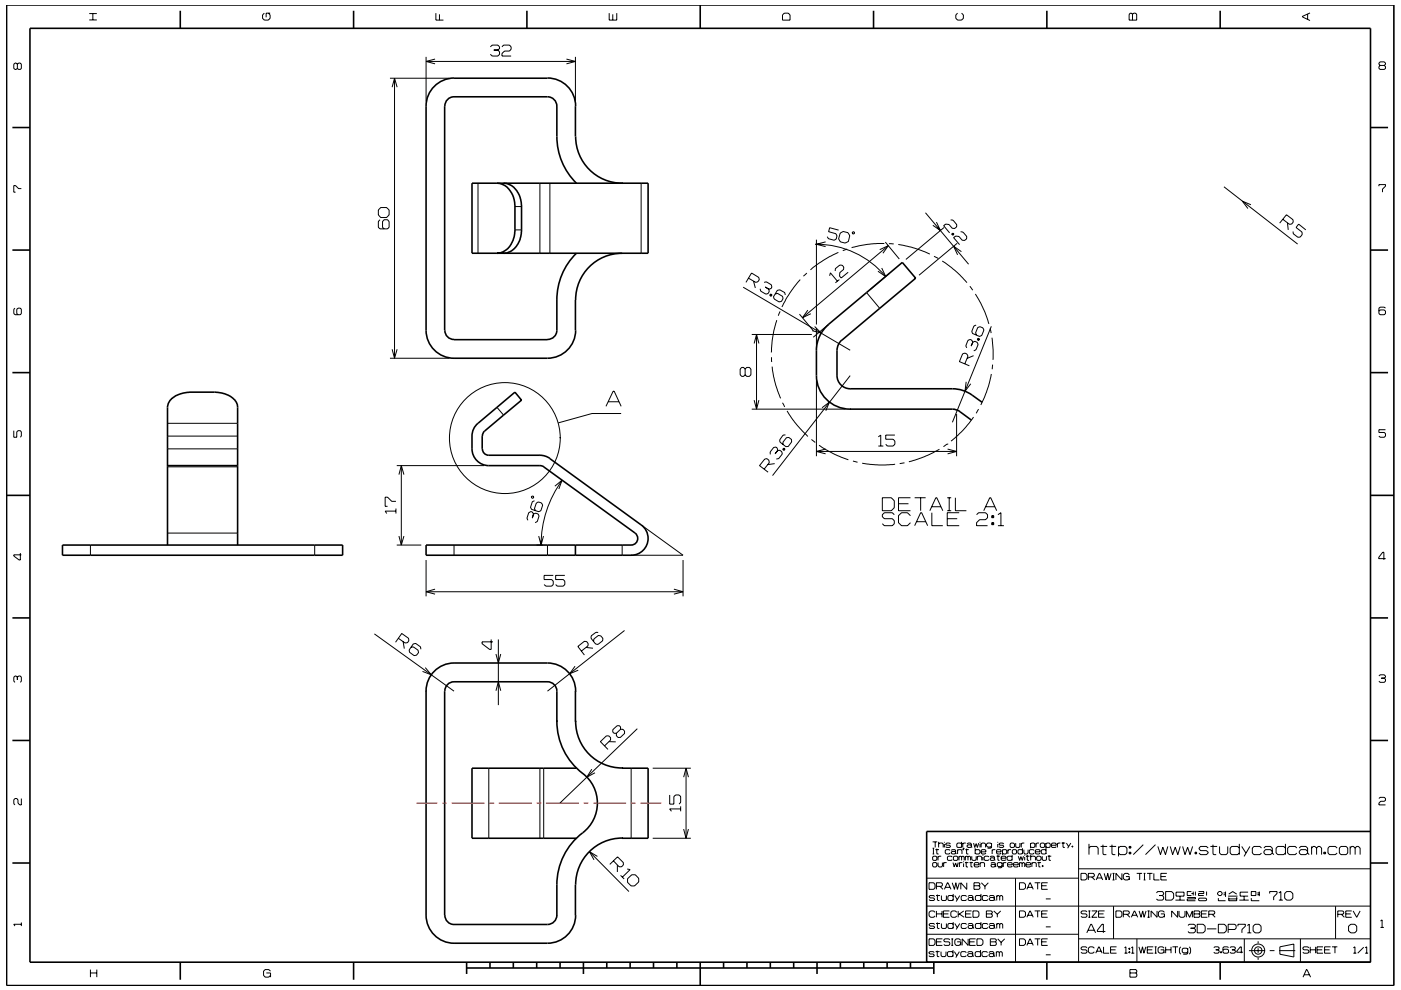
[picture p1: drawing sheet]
<svg xmlns="http://www.w3.org/2000/svg" width="297mm" height="210mm" viewBox="0 0 297 210" stroke-linecap="round" stroke-linejoin="round" font-family="sans-serif">
<g fill="none" stroke="#000" stroke-width=".21">
<path d="M3.7 13.6l-.3-.2h-.2l-.3 .2v.9l.3 .2 .5-.2M3.7 13.6l.2-.2h.4l.2 .2v.9l-.2 .2h-.4l-.2-.2M3.7 13.6v.9M18.9 4.2h1.6M18.9 2.9h1.6M19.7 2.9v1.3M56 2.8l-.3 .4v.7l.3 .4h.9l.4-.4v-.7l-.4-.4M57.3 2.8h-.9v.9M82.7 16.6h12.6M83.1 18.5l.6-1.9 .5 1.9M83.6 16.6v59.4M90.3 12.1v9.4"/>
<path d="M90.3 13h31.7M92.2 12.5l-1.9 .5 1.9 .5M92.4 2.8v1.5h1.6M93.2 3v1.3M104 9.9l.3-.3h1.3l.3 .3v.4l-.3 .3M104.7 10.6h.9M105.6 10.6l.3 .4v.5l-.3 .4h-1.3l-.3-.4M106.4 9.9l.4-.3h1.2l.4 .3v.5l-.4 .4h-1l-.6 .5v.6h2M120.1 12.5l1.9 .5-1.9 .5M122 12.1v9.4M129.2 2.8v1.5h1.6v-1.5M129.9 3v1.3"/>
<path d="M166.3 2.8h.8l.4 .4v1.1h-1.6v-1.1zM203 2.8l-.4 .4v.7l.4 .4h.9l.4-.4v-.7l-.4-.4M239.6 2.8h.3l.2 .2 .3-.2h.3l.3 .2v1.3h-1.6v-1.3zM240.1 3v1.3M277.2 3v1.1M277.7 2.7l-1.6 .8v.1l1.6 .8M292.6 13.9l-.2-.3v-.2l.2-.3h.9l.2 .3v.2l-.2 .3M292.6 13.9l-.2 .2v.4l.2 .2h.9l.2-.2v-.4l-.2-.2M292.6 13.9h.9M101.3 38.9v14.8M114.5 38.9v14.8M116.6 38.9v14.8"/>
<path d="M135.9 38.9v14.8M259.5 39.6l15.6 12.2M292.4 39.5v-.3h1.3v.3l-.6 .6v.7M4.5 40h-.6l-.6-.6h-.4v1.4h.4M80.6 46.6l-.4 .4v1.2l.4 .3h1.6l.3-.3v-1.2l-.3-.4h-.8l-.3 .4v1.2l.3 .3M80.7 44h1.3l.5 .5v1.1l-.5 .5h-1.3l-.5-.5v-1.1zM109.2 48.8h1.4M109.2 43.8h1.4M158.7 59l1.5 .9 .5-.1 .3-.5-.1-.5-1.6-.9-1.1 2M159.8 59.6l.3 1.5M162 59.9l.5-.1 1 .6 .2 .5-.2 .3-.5 .1M169.7 59.3l-2.2 2.8-1.7 3"/>
<path d="M171.1 57.9l-.8 .7M173.1 50.8v18M173.1 51.8h-.2a19.1 19.1 0 0 1 14.9 6.9M175 51.3l-1.9 .5 1.9 .5M175.9 58.5l.2-.6 1.4 1.7M177.1 57.5v-.5l1-.8 .5 .1 .3 .3v.5l-.8 .7-.1 .8 .3 .4 1.5-1.3M177.8 53.5l-3.3 1.8-2.7 1.9M177.8 48.8l-1.9-.5-.2 .8 1.5 .5 .3 .4-.2 .7-.4 .3-1.3-.4-.2-.4M178 59.3l-.9 .7M178.1 49.4l.7-.3 1 .3 .4 .6-.3 1.2-.7 .4-1-.3-.4-.6zM179.6 52.8l-.9 .4M180.7 49.3l.4-.1v.3l-.3 .1z"/>
<path d="M186.5 53l1.8-.9-1.1 1.6M186.9 56.9l.9 1.8-1.7-1.2M187.5 51.6l-3.5 .2-3.4 .7M187.7 51.3l3 3.6M188.3 52.1l-18.2 15.3M188.5 51.7h1M188.5 58l-4 3.4M190.5 51.9l3.4 .7 3.2 1.3M196.2 45.1l9.2 10.9M198 54.4l.9 .4M198.5 47.1l.9 1.8-1.6-1.1M199.8 55.4l2.8 2 2.4 2.5"/>
<path d="M200.1 48.3l-8 6.7M201.5 46.6l.6 .1 .8 1-.1 .4-.4 .4-.5-.1-.7-.8-.7-.1-.4 .4 1.2 1.5M201.8 49.6l.3-.2 .2 .3-.3 .2zM202.1 49.6l-.2 .2M202.9 51.6l-8 6.8M203.7 49.1l.5 .1 .8 1-.1 .5-.4 .3h-.5l-.7-.8-.7-.1-.4 .3 1.3 1.5M203.8 53.4l-1.6-1.2 .8 1.9M265.2 43.4l-1.8-.7 1.2 1.5M272 46.5l1.4 1.1 .5-.1 .3-.4-.1-.5-1.3-1.1-1.5 1.8M273 47.3l.1 1.5M276.9 48.8l-1.6-1.3-.5 .8 1.3 .9v.5l-.4 .6h-.5l-1-.7v-.5M3.2 65.4l-.3 .2v.9l.3 .3h1.1l.2-.3v-.9l-.2-.2h-.5l-.2 .2v.9l.2 .3"/>
<path d="M82.7 76h12.6M83.1 74.1l.5 1.9 .6-1.9M157.6 60.9l22.7 13.4M158 78.3l-.4-.4h-.3l-.4 .4v1.2l.4 .3h.3l.4-.3M158 78.3l.3-.4h.6l.3 .4v1.2l-.3 .3h-.6l-.3-.3M158 78.3v1.2M159.4 70.9h12.7M159.9 72.9l.5-2 .5 2M160.4 70.9v15.9M161.2 61.2l.1 .6 1.1 .6 .5-.1 .2-.5-.1-.5M162.3 60.9l.7 .4M163.4 62.3l.3 .2-.2 .4-.3-.3z"/>
<path d="M163.5 62.4l-.2 .3M163.6 75.8v1M163.7 77.8l.8 3.9 1 2.8M164.4 62.4l.4-.2 1.1 .7 .1 .4-.3 .6-.5 .1-1.1-.6-.1-.5 .8-1.3 .5-.1 1.1 .6 .1 .5M164.7 67.9l-.9 3.6-.3 3.3M165.4 66l-.4 1M169.5 66.6l3 3.6M171.3 65.8l-1.2 1.6 1.8-.9M172.7 69.3l1.4 1.3-1.9-.5M173.1 69.6v4.7M175.6 68.8l-3.2 2.7M180.3 79.7l-16.5 21.2"/>
<path d="M183.7 62.1l2.8 3.3M204.6 77.2l.6-1.6-.2-.5-.4-.2-.5 .2-.7 1.6 2.1 .9M205.7 60.7l.5 .8M206.2 72.6l-.2-.5-.3-.1-.5 .2-.4 1.2 .2 .4M206.2 72.6l-.3 .8M206.2 72.6l.5-.2 .5 .2 .2 .5-.5 1.1-.4 .2M206.4 75.4l-1.4 .6M206.8 62.4l2 3.7 .9 2.6M207 69l-.5 .1-.5 1.2 .2 .4 1.5 .7 .4-.2 .5-1.2-.2-.5-.6-.2-.5 .2-.5 1.1 .2 .5M207.3 71.9l.3 .1M207.3 71.8l.4 .1-.2 .3-.3-.1zM209.9 69.7l.2 1"/>
<path d="M210.2 69.2l-8.3 20.4M210.2 79.3l-1 3.9-1.3 2.7M210.3 71.6l.3 2.5-.1 2.2M210.4 77.3v1M293.7 65.4l-.2-.3h-.9l-.2 .3v1.1l.2 .3h.9l.2-.3v-.5l-.2-.3h-.9l-.2 .3M2.9 91.3v1.4h.7v-1.1l.2-.3h.5l.2 .3v.9l-.2 .2M35.5 99h14.9M35.5 95.2h14.9M35.5 92.5h14.9M35.5 89.8h14.9M84.1 98.8h18.6M85.1 98.8v16.8"/>
<path d="M105.4 86.4l1.4 1.6M128.5 86.2l1.5-3.2h.2l1.5 3.2M129 85.2h2.2M131.7 87.7h-6.2l-7.1 2M159.4 86.8h19.9M159.9 84.9l.5 1.9 .5-1.9M162 99.5l1.1-1.4-.1-.5-.4-.3-.5 .1-1.1 1.4 1.9 1.4M164.2 98.3l-1.4 .2M164.9 95.5l-.1-.4-.3-.3-.5 .1-.7 1v.5M164.9 95.5l-.6 .8M164.9 95.5h.5l.4 .3 .1 .5-.8 1-.5 .1M165.9 85.4l.5 .9"/>
<path d="M166.1 95.2l.2 .2M166.2 95l.3 .2-.3 .3-.3-.2zM166.5 92.2l-.5 .1-.7 1 .1 .5 1.2 .9h.5l.7-1v-.5l-.5-.4h-.6l-.7 1v.5M166.9 87.2l2 2.8 2.4 2.6M172 93.2l.8 .6M173.1 80.6v16.2M173.1 95.8h29.7M173.6 94.4l3.5 2 2.8 1.1M174.3 86.5l1.6-1.2-.8 1.8M175 95.2l-1.9 .6 1.9 .5M180.8 97.8l1 .2M182.8 98.2l3.5 .4 3.5-.1"/>
<path d="M186.2 92.7l.5-.4v2.3M186.2 94.6h1.1M189.7 92.3h-1.9v.9h1.6l.3 .3v.7l-.3 .4h-1.3l-.3-.4M191.8 98.2l-1 .1M199.2 95.3l-3.2 1.6-3.3 1.1M200.8 94.2h.1M200.8 94.2l-.8 .5M200.9 95.2l1.9 .6-1.9 .5M202.8 87.8v9M204.8 81l-.2 2 1.2-1.6M206.4 88.5l-2.2 2.7-2.6 2.3M207.5 86.8l-.5 .9"/>
<path d="M293.7 91.1h-1.3v.6h1.1l.2 .3v.5l-.2 .2h-.9l-.2-.2M4.3 117.3v1.5h-.2l-1.2-.9v-.2h1.6M19.2 115.6v2.2M35.5 113.1h14.9M66.7 115.6v2.2M83.9 108.4h-2.2l.3 .5M83.9 107.9v1M83.9 106.3h-.8l-.9-.9h-.5v2h.5M84.1 115.6h5.2M84.6 113.7l.5 1.9 .5-1.9M84.6 100.7l.5-1.9 .5 1.9M90.3 118.8v7.7"/>
<path d="M96.3 115.6v2.2M112.7 105.3l.4-.1v.4l-.3 .1zM113.1 109l-.2-.4-.3-.1-.5 .3-.4 1.1 .2 .5M113.1 109l-.2 .9M113.1 109l.4-.2 .6 .2 .2 .4-.4 1.2-.4 .3M113.3 106.2l-.4 .2-.4 1.2 .2 .4 1.5 .5 .5-.2 .4-1.2-.3-.4-.7-.2-.4 .2-.4 1.2 .2 .4M113.8 115.6h1.3M114.2 113.7l.5 1.9 .5-1.9M116.1 115.6v2.2M117.6 103.1l1.6-1.2-.7 1.8M119.2 101.9a23.2 23.2 0 0 0-4.5 13.7M131.9 115.6v2.2"/>
<path d="M135.9 111.3l8.9 6.5h-11M144.8 118.8v7.7M187.1 105.6h1.9l.6 .6v1.5l-.6 .6h-1.9zM189.6 109.2l-.4-.4h-1.7l-.4 .4v.4l.4 .4h1.7l.4 .4v.7l-.4 .4h-1.7l-.4-.4M190.5 106.8h2.1M193 109.4l-.6-.6h-1.3l-.6 .6v1.5l.6 .6h1.3l.6-.6M193 105.6h-2.5v2.7h2.5M193.9 105.6h2.4M193.9 111.5l1.3-2.8h.2l1.3 2.8M194.3 110.7h2M195.2 105.6v2.7M197.1 108.3l1.3-2.7h.2l1.3 2.7"/>
<path d="M197.6 107.5h1.9M197.6 108.7v2.8h2.3M200.8 105.6h.9M200.8 108.3h.9M200.8 110h2.1M201.2 105.6v2.7M202.6 105.6v2.7h2.3M203.4 108.7h-2.6v2.8h2.6M207.1 109.2l.4-.4h1.5l.4 .4v.6l-.4 .4h-1.3l-.6 .7v.6h2.3M208.6 108.3l1.2-2.7h.3l1.2 2.7M209 107.5h1.9M210.3 110.9h.4v.4h-.4z"/>
<path d="M210.3 109.4h.4v.4h-.4zM210.5 109.4v.4M210.5 110.9v.4M211.6 109.2l.6-.5v2.8M211.6 111.5h1.2M293.8 118.5h-1.5v-.3l.9-1.1h.2v1.6M79.4 134.4l16.9 12.2M84.5 135.4l1.4 1 .5-.1 .3-.4-.1-.5-1.4-1-1.3 1.8M85.5 136.1l.2 1.5M87.1 137.3l.5-.1 1 .7 .1 .5-.4 .6-.5 .1-1-.8-.1-.4 .9-1.3 .5-.1 1.1 .7v.5M90.3 125.5h54.5M92.2 125l-1.9 .5 1.9 .5"/>
<path d="M104.1 135.6v2.1h-.3l-1.6-1.2v-.4h2.3M105.2 138.7l.5 1.9 .5-1.9M105.7 135.6v14M117.3 122h-1.9v.9h1.6l.3 .4v.7l-.3 .3h-1.3l-.3-.3M119.8 122h-2v.9h1.6l.4 .4v.7l-.4 .3h-1.3l-.3-.3M123.3 138.1l1.4-1.1v-.5l-.3-.4-.5-.1-1.4 1.1 1.4 1.8M124.2 137.3l1.5 .2M126.8 134.1h-.4l-1.1 .8v.5l1 1.2 .5 .1 1-.8v-.5l-.4-.5-.5-.1-1 .7v.6M132.4 133.7l-16.3 12.9M142.9 125l1.9 .5-1.9 .5M3.7 143.6l-.3-.2h-.2l-.3 .2v.9l.3 .2M3.7 143.6l.2-.2h.4l.2 .2v.9l-.2 .2"/>
<path d="M3.7 143.6v.6M90.2 141.6l1.2 1.5-1.8-.7M105.2 146.5l.5-1.9 .5 1.9M121.9 141.3l-1.1 1.6 1.8-.8M128.2 158.2l1.3-1.2v-.5l-.4-.4h-.5l-1.3 1.2 1.6 1.7M129.1 157.3h1.5M131.6 154.7v-.5l-.3-.3h-.4l-1 .9v.5l.3 .2h.5M131.6 154.7l-.9 .8M131.6 154.7h.5l.3 .4v.5l-.9 .8h-.5l-.3-.4v-.5M135.1 154.6l-16.4 15.7M292.4 143.4l.2-.3h.9l.2 .3v.2l-.2 .2M292.9 143.8h.6"/>
<path d="M293.5 143.8l.2 .3v.4l-.2 .2h-.9l-.2-.2M4.5 169.4v1.3h-.3l-.4-.4v-.7l-.2-.2h-.4l-.3 .2v.9l.3 .2M103.6 162.9v14.9M114.5 162.9v14.9M115.3 162.9v14.9M125.5 163.1l-1.1 1.7 1.7-.9M133.8 162.9v14.9M138.4 177.8h8.1M138.4 162.9h8.1M142 168.6v2h.9v-1.7l.4-.3h.7l.3 .3v1.3l-.3 .4M144.3 171.6h-2.3l.4 .5M144.3 171v1.1"/>
<path d="M144.9 175.8l.6 2 .5-2M144.9 164.8l.6-1.9 .5 1.9M145.5 162.9v14.9M197.7 178.6h1M197.7 179.9h.4M197.9 179.9v1.2M198.3 178.6v1.1M198.6 180v1.1h.4M199 179l.2-.2h.6l.2 .2v.7M199 178.6v1.1M200.2 178.6v.1M200.2 179v.7"/>
<path d="M201.5 179l-.2-.2h-.6l-.2 .3 .2 .2h.6l.2 .3-.2 .1h-.6l-.2-.1M203.9 179l-.2-.2h-.7l-.1 .2v.6l.1 .1h.7l.2-.1M203.9 178.6v1.1M204.1 178.8v.9M204.2 179.9h.2l-.2 .4zM204.3 179.9l-.1 .4M204.8 178.8h-.5l-.2 .2M204.9 180v1.1h.4M205 179l.2-.2h.6l.2 .2v.6M206 179.4l-.2-.2h-.6l-.2 .2 .2 .3h.6l.2-.1M206 179.6l.1 .1M206.4 178.8l.3 .9 .3-.8 .2 .8 .3-.9"/>
<path d="M206.8 179.9v1.2M207.8 178.6v.1M207.8 179v.7M208 179l.2-.2h.5l.3 .2v.7M208 178.8v.9M210.2 179l-.2-.2h-.6l-.2 .2v.4l.2 .3h.6l.2-.3M210.2 178.8v.9l-.2 .2h-.6M211.5 178.6v.1M211.5 179v.7M212.8 179l-.2-.2h-.6l-.2 .3 .2 .2h.6l.2 .3-.2 .1h-.6l-.2-.1M214.3 178.8h.6l.2 .2v.6l-.2 .1h-.6l-.1-.1v-.6zM215.3 178.8v.8l.2 .1h.6l.1-.1v-.8"/>
<path d="M216.5 178.8v.9M216.8 179.9v1.2M217.2 178.8h-.5l-.2 .2M218.5 179l.2-.2h.5l.2 .2v.6l-.2 .1h-.5l-.2-.1M218.5 178.8v1.1M219.7 178.8v.9M220.3 178.8h-.5l-.1 .2M220.6 179l.2-.2h.5l.2 .2v.6l-.2 .1h-.5l-.2-.1zM221.7 179l.3-.2h.5l.2 .2v.6l-.2 .1h-.5l-.3-.1M221.7 178.8v1.1M221.8 179.9v1.2M222.9 179.3h1l-.1-.5h-.7l-.2 .2v.6l.2 .1h.7l.1-.1"/>
<path d="M224.2 178.8v.9M224.8 178.8h-.4l-.2 .2M225.1 178.8h.7M225.4 178.6v1.1h.4M226.1 178.8l.5 .8M227 178.8l-.6 1.1M227.3 179.4h.2v.3h-.2zM227.4 179.4v.3M228.7 176.4v27.7M230.9 179.9l.3-.4h1.3l.3 .4v1.4M230.9 179v2.3M233.3 179.5h1.4"/>
<path d="M233.8 179.2v1.9l.2 .2h.6M235.2 179.5h1.4M235.8 179.2v1.9l.2 .2h.5M237.1 179.9l.4-.4h1l.4 .4v1l-.4 .4h-1l-.4-.4M237.1 179.5v2.1M239.4 179.5h.4v.4h-.4zM239.6 179.5v.4M242.4 179.2l-2.1 2.1M245 179.2l-2.1 2.1M245.5 179.5l.5 1.8 .5-1.6 .6 1.6 .5-1.8M248.1 179.5l.5 1.8 .6-1.6 .5 1.6 .5-1.8M250.7 179.5l.5 1.8 .6-1.6 .5 1.6 .6-1.8"/>
<path d="M256.2 179.9l-.4-.4h-1.2l-.4 .4 .4 .5h1.2l.4 .5-.4 .4h-1.2l-.4-.4M256.6 179.5h1.5M257.2 179.2v1.9l.1 .2h.6M258.6 179.5v1.4l.3 .4h1.1l.3-.4v-1.4M262.8 179.9l-.4-.4h-1.2l-.4 .4v1l.4 .4h1.2l.4-.4M262.8 179v2.3M263.3 179.5l.9 1.4M265 179.5l-1.2 2.1M267.5 179.9l-.4-.4h-1.2l-.4 .4v1l.4 .4h1.2l.4-.4M268 179.9l.3-.4h1.1l.3 .4v1M272.5 179.9l-.3-.4h-1.3l-.3 .4v1l.3 .4h1.3l.3-.4M272.5 179v2.3"/>
<path d="M274.9 179.9l-.3-.4h-1.2l-.4 .4v1l.4 .4h1.2l.3-.4M275.5 179.9l.3-.4h1.1l.3 .4v1M278.1 179.9l.3-.4h.4l.3 .4M278.1 179.5v1.8M279.1 179.9l.4-.4h.3l.4 .4v1.4M279.1 179.9v1.4M283.5 179.9l-.4-.4h-1.2l-.3 .4v1l.3 .4h1.2l.4-.4M284.3 179.5h1.1l.3 .4v1l-.3 .4h-1.1l-.3-.4v-1zM286.3 179.9l.3-.4h.3l.4 .4M286.3 179.5v1.8M287.3 179.9l.4-.4h.3l.4 .4v1.4M287.3 179.9v1.4"/>
<path d="M292.4 169.4l.2-.3h.9l.2 .3v.3l-.2 .3h-.8l-.3 .3v.4h1.3M4.5 195.7v.7M4.5 196h-1.6l.3 .4M125 180.6l8.3 8.5M126.7 181.6l-1.7-1 .9 1.8M130 182.6l1.3 1.3h.5l.4-.4v-.5l-1.3-1.3-1.6 1.6M130.9 183.5v1.4M131.6 185.7l.7 .7M133 184.3l.6 .1-1.6 1.6M133.1 186.4l.8-.9h.8l.7 .8v.8l-.9 .8h-.7l-.7-.8zM196.5 198.2h32.2M196.5 192.2h94.1"/>
<path d="M196.6 186.3h32.1M197 199.1h.9l.3 .4v.7l-.3 .3h-.9zM197 187.2h.9l.3 .4v.7l-.3 .3h-.9zM197.7 181.1h.4M197.7 181.8l.2-.2h.6l.1 .2v.5l-.1 .2h-.6l-.2-.2zM197.7 183.1l.2-.1h.6l.1 .1v.6l-.1 .2h-.6l-.2-.2zM198.2 190.2l-.2-.3h-.8l-.2 .3 .2 .3h.8l.2 .3-.2 .2h-.8l-.2-.2M198.2 196.1l-.2-.2h-.8l-.2 .2 .2 .3h.8l.2 .2-.2 .3h-.8l-.2-.2M198.2 193.5l-.2-.3h-.7l-.3 .3v.8l.3 .3h.7l.2-.3M198.3 180.2h.8M198.5 189.9h.8M198.5 195.9h.8"/>
<path d="M198.5 188h1.1l.2-.2v-.4l-.2-.2h-1.1v1.4M198.5 199.8h1.1M198.5 193.2v1.4M198.5 193.8h1.2M198.7 189.7v1.2l.5 .1M198.7 195.7v1.1l.5 .1M198.9 183v.7l.2 .2h.5l.2-.2v-.7M198.9 181.6v.9M199.3 188l.6 .6M199.6 181.6h-.5l-.2 .2M199.6 189.9v.9l.2 .2h.6l.3-.2v-.9M199.6 195.9v.8l.2 .2h.6l.3-.2v-.8"/>
<path d="M199.7 193.2v1.4M199.8 199.1h-1.3v1.4h1.3M200 193.8h1.1M200.1 183v.9M200.2 188.6l.7-1.4h.1l.6 1.4M200.4 188.2h1M200.7 183h-.5l-.1 .1M201.3 193.2h-1.3v1.4h1.3M201.4 199.3l-.2-.2h-.9l-.2 .5 .2 .2h.9l.2 .2v.3l-.2 .2h-.9l-.2-.2M201.4 180.4l-.1-.2h-.7l-.2 .2v.5l.2 .2h.7l.1-.2M201.7 180.4l.2-.2h.5l.2 .2v.5M201.7 199.1h.4"/>
<path d="M201.9 199.1v1.4M201.9 187.2l.5 1.4 .2-1.4 .4 1.4 .4-1.4M201.9 181.8l-.2-.2h-.7l-.1 .2v.5l.1 .2h.7l.2-.2M202.1 183l.2 .9 .3-.9 .3 .9 .3-.9M202.1 190.2l-.2-.3h-.7l-.2 .3v.6l.2 .2h.7l.2-.2M202.1 196.1l-.2-.2h-.7l-.2 .2v.6l.2 .2h.7l.2-.2M202.1 189.6v1.4M202.1 195.6v1.3M202.1 181.8l.2-.2h.6l.2 .2v.5l-.2 .2h-.6l-.2-.2zM202.4 189.9l.5 .9M202.4 195.9l.5 .8M202.6 180.8l-.2-.2h-.5l-.2 .2 .2 .3h.5l.2-.2"/>
<path d="M202.6 180.9l.2 .2M202.9 193.5l-.3-.3h-.7l-.3 .3v.8l.3 .3h.7l.3-.3M202.9 199.8h.8v.7M203 180.4l.2-.2h.6l.2 .2v.7M203 180.2v.9M203.2 193.2v1.4M203.3 181.8l.2-.2 .4 .2M203.3 181.6v.9M203.4 193.8l1 .8M203.4 183v.9M203.5 189.9l-.8 1.3M203.5 195.9l-.8 1.2"/>
<path d="M203.7 199.5l-.3-.4h-.7l-.3 .4v.7l.3 .3h.7l.3-.3M203.9 181.8v.7M203.9 181.8l.1-.2 .4 .2v.7M204 183h-.4l-.2 .1M204.3 182.7v.2M204.3 183.1v.8M204.3 193.2l-1.1 .8M204.6 183h.7M204.7 180.2h.7M204.7 181.6v.9M204.7 181.8l.1-.2 .4 .2M204.7 193.8h1.1"/>
<path d="M204.8 182.8v1l.4 .1M204.9 190.2l-.2-.3h-.7l-.2 .3v.6l.2 .2h.7l.2-.2M204.9 196.1l-.2-.2h-.7l-.2 .2v.6l.2 .2h.7l.2-.2M205 187.2v1.4l-1.3-1.4v1.4M205.2 190.2l.2-.3h.7l.2 .3v.6M205.2 196.1l.2-.2h.7l.2 .2v.6M205.2 181.8v.7M205.2 181.8l.2-.2 .4 .2v.7M205.3 199.1v1.4l-1.3-1.4v1.4M205.6 183h.7M205.6 199.8h1M205.9 182.8v1l.3 .1"/>
<path d="M206 193.2h-1.3v1.4h1.3M206 181.6v.7l.2 .2h.6l.2-.2v-.7M206.3 193.2h1l.3 .3v.8l-.3 .3h-1zM206.3 190.6l-.2-.2h-.7l-.2 .2 .2 .4h.7l.2-.2M206.3 196.5l-.2-.2h-.7l-.2 .2 .2 .4h.7l.2-.2M206.3 190.8l.2 .2M206.3 196.7l.2 .2M206.5 187.2h1.1l.2 .2-.2 .5 .2 .2v.3l-.2 .2h-1.1zM206.5 187.9h1.1M206.5 183.4h1.1l-.2-.4h-.7l-.2 .1v.6l.2 .2h.7l.2-.2M206.8 180.4l.1-.2h.7l.2 .2v.5l-.2 .2h-.7l-.1-.2M206.8 199.1h-1.2v1.4h1.2"/>
<path d="M207.1 199.1h1l.3 .4v.7l-.3 .3h-1zM207.2 181.8l.2-.2h.5l.2 .2v.7M207.2 181.6v.9M207.8 183.1l.2-.1h.6l.1 .1v.8M207.8 183v.9M208 190.2l-.2-.3h-.8l-.2 .3v.6l.2 .2h.8l.2-.2M208 196.1l-.2-.2h-.8l-.2 .2v.6l.2 .2h.8l.2-.2M208 189.6v1.4M208 195.6v1.3M208 180.7h1v-.3l-.2-.2h-.6l-.2 .2v.5l.2 .2h.6l.2-.2M208.1 187.2l.7 .8M208.4 181.3v.2"/>
<path d="M208.4 181.8v.7M208.8 188v.6M209.1 193.2h1.1l.2 .2-.2 .4 .2 .2v.3l-.2 .3h-1.1zM209.1 193.8h1.1M209.5 190.2l-.3-.3h-.7l-.2 .3v.6l.2 .2h.7l.3-.2M209.5 196.1l-.3-.2h-.7l-.2 .2v.6l.2 .2h.7l.3-.2M209.5 187.2l-.7 .8M209.7 181.8l-.2-.2h-.7l-.1 .2v.5l.1 .2h.7l.2-.2M209.7 190.2l.3-.3h.6l.2 .3v.6M209.7 196.1l.3-.2h.6l.2 .2v.6M209.9 181.8l.2-.2h.5l.3 .2v.5M210 199.1h1l.2 .2-.2 .5 .2 .2v.3l-.2 .2h-1z"/>
<path d="M210 199.8h1M210.1 183.1l.2-.1h.5l.2 .1v.6M210.4 180.2v.9M210.7 193.2l.8 .7M210.8 190.6l-.2-.2h-.6l-.3 .2v.2l.3 .2h.6l.2-.2M210.8 196.5l-.2-.2h-.6l-.3 .2v.2l.3 .2h.6l.2-.2M210.8 190.8l.2 .2M210.8 196.7l.2 .2M210.9 182.2l-.3-.3h-.5l-.2 .3 .2 .3h.5l.3-.2M210.9 182.3l.1 .2M211 183.5l-.2-.2h-.5l-.2 .2 .2 .4h.5l.2-.2M211 183.7l.2 .2"/>
<path d="M211 180.2h-.4l-.2 .2M211.3 181.6h.7M211.3 180.7h1l-.2-.5h-.6l-.2 .2v.5l.2 .2h.6l.2-.2M211.3 190.2l.2-.3 .5 .3M211.3 189.9v1.1M211.3 195.9v1M211.3 196.1l.2-.2 .5 .2M211.5 193.9v.7M211.5 199.1l.8 .8M211.6 181.4v1l.3 .1M212 190.2l.2-.3 .4 .3v.8M212 190.2v.8"/>
<path d="M212 196.1v.8M212 196.1l.2-.2 .4 .2v.8M212.2 193.2l-.7 .7M212.3 182h1v-.2l-.2-.2h-.6l-.2 .2v.5l.2 .2h.6l.2-.2M212.3 199.9v.6M212.5 183.1l-.2-.1h-.7l-.2 .1v.5l.2 .2h.7l.2-.2M212.5 183v.9l-.2 .2h-.7M212.6 180.4l.1-.2h.6l.1 .2v.5l-.1 .2h-.6l-.1-.2M212.6 180.2v1.1M212.7 183v.9M213 199.1l-.7 .8M213.4 183h-.5l-.2 .1"/>
<path d="M213.6 183.4h1l-.1-.4h-.7l-.2 .1v.6l.2 .2h.7l.1-.2M213.7 180.2v.9M214.4 180.2h-.5l-.2 .2M214.6 181.8l-.2-.2h-.7l-.2 .2v.5l.2 .2h.7l.2-.2M214.6 181.3v1.2M214.6 180.4l.2-.2h.5l.2 .2v.5l-.2 .2h-.5l-.2-.2zM214.9 183.4h1l-.2-.4h-.6l-.2 .1v.6l.2 .2h.6l.2-.2M215.3 186.3v17.8M215.9 181.6l.3 .9 .2-.8 .3 .8 .3-.9M216.2 183v.9M216.2 183.1l.2-.1 .3 .1M216.2 199.1h.9l.3 .4v.7l-.3 .3h-.9z"/>
<path d="M216.2 187.2h.9l.3 .4v.7l-.3 .3h-.9zM216.2 193.2h.9l.3 .3v.8l-.3 .3h-.9zM216.7 183.1l.2-.1 .4 .1v.8M216.7 183.1v.8M216.8 180.4l-.2-.2h-.6l-.2 .2v.5l.2 .2h.6l.2-.2M217.1 180.2v.7l.2 .2h.5l.2-.2v-.7M217.3 181.3v.2M217.3 181.8v.7M217.5 183.4h1l-.1-.4h-.7l-.2 .1v.6l.2 .2h.7l.1-.2M217.5 181.6h.8M217.7 194.6l.7-1.4 .7 1.4M217.7 188.6l.7-1.4 .7 1.4"/>
<path d="M217.8 181.4v1l.4 .1M217.9 194.1h1M217.9 188.2h1M218.5 181.8l.2-.2h.6l.2 .2v.7M218.5 181.3v1.2M218.8 183.1l.2-.1h.5l.2 .1v.8M218.8 183v.9M219.2 180.4l-.1-.2h-.7l-.2 .2v.5l.2 .2h.7l.1-.2M219.4 199.1h1.2M219.4 193.2h1.2M219.4 187.2h1.2M219.5 180.7h1l-.2-.5h-.6l-.2 .2v.5l.2 .2h.6l.2-.2"/>
<path d="M219.8 181.8l.2-.2h.5l.2 .2v.5l-.2 .2h-.5l-.2-.2zM220 183h.7M220 187.2v1.4M220 193.2v1.4M220 199.1v1.4M220.3 182.8v1l.3 .1M220.8 199.8h1.1M220.8 193.8h1.1M220.8 187.9h1.1M221 183.6h.1v.2h-.1zM221 181.6v.7l.1 .2h.6l.2-.2v-.7M221.1 183.6v.2"/>
<path d="M221.7 196.6h1.1M221.7 190.7h1.1M221.8 180.4l-.2-.2h-.6l-.2 .2v.5l.2 .2h.6l.2-.2M222.1 199.1h-1.3v1.4h1.3M222.1 187.2h-1.3v1.4h1.3M222.1 193.2h-1.3v1.4h1.3M222.1 181.6h.8M222.4 181.4v1l.4 .1M228.7 199.1h61.9M228.7 184.3h61.9M229.2 185.2h.9l.4 .4v.7l-.4 .3h-.9zM230.4 197.9l.9-1.9h.1l.9 1.9"/>
<path d="M230.5 193.4l-.2-.2h-.9l-.2 .2 .2 .4h.9l.2 .2v.3l-.2 .3h-.9l-.2-.3M230.7 197.3h1.3M230.8 186h1l.2-.2v-.3l-.2-.3h-1v1.4M230.8 193.2h.4M230.8 194.6h.4M231 193.2v1.4M231.5 186l.6 .6M231.5 193.2h1.1l-1.1 1.4h1.1M232.4 186.6l.6-1.4h.2l.6 1.4M232.6 186.2h1M232.9 193.8h1.1M234.1 185.2l.4 1.4 .4-1.4 .3 1.4 .4-1.4"/>
<path d="M234.2 193.2h-1.3v1.4h1.3M234.4 197.6h-1.7v-.3l.9-1.3h.3v1.9M235.9 185.2h.4M235.9 186.6h.4M236.1 185.2v1.4M236.1 192.2v6.9M236.6 193.2h1l.3 .3v.8l-.3 .3h-1zM237.9 185.2v1.4l-1.3-1.4v1.4M238.2 193.9h1l.2-.2v-.3l-.2-.2h-1v1.4M238.7 185.9h.7v.7M238.9 193.9l.7 .7M239.4 180.8h.4v.3h-.4z"/>
<path d="M239.4 185.6l-.3-.4h-.6l-.3 .4v.7l.3 .3h.6l.3-.3M239.6 180.8v.3M239.9 194.6l.6-1.4 .7 1.4M240.1 194.1h.9M241 185.2h1.1M241 199.1v5M241.5 193.2l.4 1.4 .4-1.4 .3 1.4 .4-1.4M241.6 185.2v1.4M242.5 185.2h.4M242.5 186.6h.4M242.7 185.2v1.4M243.2 185.2h1.1"/>
<path d="M243.3 193.2h.5M243.3 194.6h.5M243.5 193.2v1.4M243.8 185.2v1.4M244.6 185.2v1.4h1.2M245.2 189.4l.2-.3h1.1l.2 .3-.2 .5M245.3 193.2v1.4l-1.2-1.4v1.4M245.7 189.9h.8M246.1 193.8h.8v.8M246.1 185.9h1.1M246.5 189.9l.2 .3v.5l-.2 .2h-1.1l-.2-.2M246.9 193.5l-.4-.3h-.6l-.3 .3v.8l.3 .3h.6l.4-.3"/>
<path d="M247.1 189.1h1.3l.4 .4v1l-.4 .4h-1.3zM247.4 185.2h-1.3v1.4h1.3M249.2 190.9h2M249.3 189.2h1.7v.9h-1.7zM249.7 193.2v1.4l-1.3-1.4v1.4M250 193.2v1.1l.3 .3h.6l.3-.3v-1.1M250.2 190.1v.8M251.5 194.6v-1.4l.7 1.4 .6-1.4v1.4M251.7 190.4h1.7v.3h-1.7v.3h1.7M251.9 196.3l.2-.3h1.1l.2 .3v.3l-.2 .3M252.4 196.9h.8M252.6 189.1h-.9v.8h.9"/>
<path d="M252.6 189.5h.4M253 189.1v.8M253.1 193.2h1.1l.2 .2-.2 .4 .2 .3v.2l-.2 .3h-1.1zM253.1 193.8h1.1M253.2 196.9l.2 .2v.5l-.2 .3h-1.1l-.2-.3M253.4 180.8h.3v.3h-.3zM253.4 189.1v.8M253.5 180.8v.3M253.8 196h1.3l.4 .5v.9l-.4 .5h-1.3zM254.1 189.1h1.1v.4h-1.1v.4h1.1M254.3 190.5h1.3l.2 .4-.2 .1h-1.3l-.2-.1zM254.7 193.8h1.1"/>
<path d="M255.8 189.1v.8M255.9 197h2M256 193.2h-1.3v1.4h1.3M256.3 193.9h1l.3-.2v-.3l-.3-.2h-1v1.4M257 193.9l.6 .7M258.3 196h1.3l.4 .5v.9l-.4 .5h-1.3zM258.3 190.5v.5h1.5M258.4 189.1h.5l.2 .3v.2l-.2 .3h-.5l-.3-.3v-.2zM259.4 189.4h.4M259.4 189.8h.4M259.8 189.1v1.1M260.4 190.1h2"/>
<path d="M260.4 197.1h1.4l.3-.2v-.6l-.3-.3h-1.4v1.9M260.5 190.7h1.7M260.5 190.4v.6h1.7v-.6M260.5 189.6l.9-.5 .8 .5M262.5 196.5v-.5h1.5v.5l-.7 .6v.8M262.8 190.9h1.9M263.8 190.1v.8M263.8 199.1v5M264.5 197.9h.8M264.5 196.3l.4-.3v1.9M264.6 189.2h-1.7v.9h1.7M265.3 189.1h1v.8h-1z"/>
<path d="M265.3 190.5v.5h1.7M265.7 196.5l.4-.5h.8l.5 .5v.9l-.5 .5h-.8l-.4-.5zM266.6 189.4h.4M266.6 189.8h.4M266.7 199.6v.5M267 189.1v1M269.2 189.5v-.4h1.6v.4l-.8 .7v.7M269.7 180.6l-.3-.4h-1.1l-.3 .4v.3l.3 .4h1.1l.3-.4M269.7 180.9l.4 .4M271.1 190.9h.9M271.1 189.4l.5-.3v1.8M272.4 189.5l.4-.4h.8l.5 .4v1l-.5 .4h-.8l-.4-.4z"/>
<path d="M275.7 199.1v5M277.2 180.6l-.3-.4h-1.1l-.3 .4v.3l.3 .4h1.1l.3-.4M277.2 180.9l.4 .4M280.7 180.8h.3v.3h-.3zM280.9 180.8v.3M283.2 192.2v6.9M283.6 193.9h1.1l.2-.2v-.3l-.2-.2h-1.1v1.4M284.4 193.9l.6 .7M285.3 193.8h1.1M285.9 196.5l.5-.5h.8l.5 .5v.9l-.5 .5h-.8l-.5-.5zM286.6 193.2h-1.3v1.4h1.3M286.9 193.2l.8 1.4 .7-1.4"/>
<path d="M292.7 195.4l.3-.3v1.6M292.7 196.7h.7M19.2 205.7v1.6M19.2 206.4h1.3M20.5 205.7v1.6M56.5 206.4h.9v.9M57.4 206l-.4-.4h-.8l-.3 .4v.9l.3 .4h.8l.4-.4M198.1 202l-.2-.2h-.8l-.2 .2 .2 .3h.8l.2 .3-.2 .3h-.8l-.2-.2M198.4 201.8h.8M198.7 201.6v1.2l.4 .1M199.5 201.8v.9l.2 .2h.7l.2-.2v-.9M201.7 200.5h.4"/>
<path d="M202.1 202l-.3-.2h-.7l-.2 .2v.7l.2 .2h.7l.3-.2M202.1 201.5v1.4M202.3 201.8l.6 .9M203.4 201.8l-.8 1.3M204.9 202l-.3-.2h-.7l-.2 .2v.7l.2 .2h.7l.3-.2M205.1 202.1l.3-.3h.6l.2 .3v.6M206.2 202.5l-.2-.2h-.6l-.3 .2v.2l.3 .2h.6l.2-.2M206.2 202.7l.3 .2M207.9 202.1l-.2-.3h-.7l-.2 .3v.6l.2 .2h.7l.2-.2M207.9 201.5v1.4M209.4 202.1l-.2-.3h-.8l-.2 .3v.6l.2 .2h.8l.2-.2M209.7 202.1l.2-.3h.6l.2 .3v.6"/>
<path d="M210.7 202.5l-.2-.2h-.6l-.2 .2 .2 .4h.6l.2-.2M210.7 202.7l.2 .2M211.2 201.8v1.1M211.2 202.1l.2-.3 .5 .3M211.9 202.1l.2-.3 .4 .3v.8M211.9 202.1v.8M217.7 200.5l.7-1.4 .7 1.4M217.9 200.1h1M221.7 202.5h1.1M230.5 201l-.2-.2h-.9l-.2 .4 .2 .3h.9l.2 .2v.3l-.2 .2h-.9l-.2-.2M232 201.1l-.3-.3h-.6l-.3 .3v.8l.3 .3h.6l.3-.3M232.3 202.2l.7-1.4 .7 1.4"/>
<path d="M232.5 201.8h1M234 200.8v1.4h1.2M235.5 201.5h1M236.7 200.8h-1.2v1.4h1.2M238.4 202.2h.7M238.4 201l.3-.2v1.4M239.3 201.1h.3v.2h-.3zM239.3 201.9h.3v.2h-.3zM239.4 201.1v.2M239.4 201.9v.2M239.6 205.6h1.2l.2 .3-.2 .5 .2 .2v.4l-.2 .3h-1.2zM239.6 206.4h1.2"/>
<path d="M239.9 202.2h.6M239.9 201l.3-.2v1.4M241.5 200.8l.4 1.4 .3-1.4 .3 1.4 .4-1.4M243.2 201.5h1.1M244.5 200.8h-1.3v1.4h1.3M244.8 200.8h.4M244.8 202.2h.4M245 200.8v1.4M246.1 201.5h.7v.7M246.8 201.1l-.3-.3h-.6l-.4 .3v.8l.4 .3h.6l.3-.3M247.1 201.5h1.2M247.1 200.8v1.4"/>
<path d="M248.3 200.8v1.4M248.6 200.8h1.2M249.2 200.8v1.4M250.4 200.8a1.09 1.09 0 0 0 0 1.6M251.8 201.3l-.2-.2h-.7l-.2 .2v.6l.2 .2h.7l.2-.2M251.8 201.1v1.1l-.2 .2h-.7M252.1 200.8a1.1 1.1 0 0 1 0 1.6M257.3 201l.3-.2h.7l.2 .2-.2 .5M257.8 201.5h.5M258.3 201.5l.2 .2v.3l-.2 .2h-.7l-.3-.2M258.8 201.9h.2v.2h-.2zM258.9 201.9v.2"/>
<path d="M260.5 201l-.2-.2h-.8l-.2 .2v1l.2 .2h.8l.2-.2v-.5l-.2-.2h-.8l-.2 .2M260.8 201l.2-.2h.7l.2 .2-.2 .5M261.2 201.5h.5M261.7 201.5l.2 .2v.3l-.2 .2h-.7l-.2-.2M263.5 202h-1.3v-.2l.8-1h.2v1.4M264.8 201.6h3.4M266.7 201.1v1M266.7 203.1v.5M269.2 201.6h1M271.2 201.6h3.4M274.3 203l-2.9-.6v-1.6l2.9-.6v2.8M276.3 207.3l.7-1.6h.1l.8 1.6"/>
<path d="M276.5 206.8h1.1M277.5 201l-.2-.2h-.9l-.2 .4 .2 .3h.9l.2 .2v.3l-.2 .2h-.9l-.2-.2M277.8 201.5h1.1M277.8 200.8v1.4M278.9 200.8v1.4M279.2 201.5h1.1M280.5 200.8h-1.3v1.4h1.3M280.8 201.5h1.1M282.1 200.8h-1.3v1.4h1.3M282.4 200.8h1.1M283 200.8v1.4M286.9 202.2h.7"/>
<path d="M286.9 201l.4-.2v1.4M289.1 200.9l-1.2 1.3M289.4 202.2h.7M289.4 201l.4-.2v1.4"/>
<circle cx="107" cy="92.9" r="11.8"/>
<circle cx="266.8" cy="201.6" r="1.38"/>
<circle cx="266.8" cy="201.6" r=".79"/>
</g>
<g fill="none" stroke="#000" stroke-width=".34">
<path d="M1.4 1.1h294.1v207.9h-294.1zM6.4 6h284.2v198.1h-284.3zM38.2 2.3v3.7M75 2.3v3.7M96.3 16.6h19.8M96.3 16.5a6 6 0 0 0-6 6v47.6a5.9 5.9 0 0 0 6 5.9h19.8M111.7 2.3v3.7M116.1 16.5a6 6 0 0 1 5.9 6v6.4M148.5 1.1v4.9M185.2 2.3v3.7M222 2.3v3.7M258.7 2.3v3.7"/>
<path d="M2.6 27h3.7M100.1 38.9h37.3v14.8h-37.3zM105.4 38.9a4.5 4.5 0 0 1 3.8 4.9v5a4.7 4.7 0 0 1-3.6 4.9h-.2M106.8 38.9a4.3 4.3 0 0 1 3.7 4.4l.1 5.5a4.5 4.5 0 0 1-3.8 4.9M122 29a9.9 9.9 0 0 0 10 9.9h-.1M122.2 38.9a13.9 13.9 0 0 1-4.1-9.9v-6.5a1.99 1.99 0 0 0-2-2h-19.8a1.95 1.95 0 0 0-2 2v47.6a1.99 1.99 0 0 0 2 1.9M290.6 27h3.7M2.6 53h3.7M122.2 53.7a13.8 13.8 0 0 0-4.1 9.9v6.5a1.95 1.95 0 0 1-2 1.9M131.9 53.7a9.9 9.9 0 0 0-9.9 9.9v6.5M290.6 53h3.7M2.6 79h3.7"/>
<path d="M96.3 72h19.8M122 70.1a6 6 0 0 1-5.9 5.9M178.5 72.1a2.99 2.99 0 0 0-1 2.2v5.3a2.81 2.81 0 0 0 2.8 2.9h21.6l1.3 .1 1.2 .3a13.5 13.5 0 0 1 3.8 2.4M178.5 72.2l15.6-13.2-2.8-3.3-15.6 13.1a7.2 7.2 0 0 0-2.6 5.5v5.4a7.1 7.1 0 0 0 7.2 7.1h21.6l.7 .1 1 .4M290.6 79h3.7M35.5 98.8h14.9M102.2 92.5v2.7M102.3 92.5l.1-.6 .3-.5 7.9-6.5-1.4-1.7-7.9 6.6-.6 .7-.5 1a13.4 13.4 0 0 0-.1 4.4 3.6 3.6 0 0 0 3.5 2.9h10.9l.8 .2M102.3 95.2a1.33 1.33 0 0 0 1.3 1.4h10.9l.9 .1 1.2 .5M115.3 99l19.4 14.1a1.42 1.42 0 0 1 .4 1.5 1.42 1.42 0 0 1-1.3 1h-43.5v2.2h43.5a3.6 3.6 0 0 0 3.4-2.5 3.6 3.6 0 0 0-1.3-4M116.6 97.3l19.3 14M203.5 87.3l2.5 1.8"/>
<path d="M1.4 105.1h4.9M13.2 115.6h59.4v2.2h-59.4zM35.5 115.6v-29.2a3.6 3.6 0 0 1 3.3-3l1.4-.2h5.2a5 5 0 0 1 4.9 2.5l.1 29.9M122 115.6v2.2M290.6 105.1h4.9M2.6 131.1h3.7M290.6 131.1h3.7M2.6 157.1h3.7M90.3 146.6v47.5M94.3 146.6v47.5a1.95 1.95 0 0 0 2 2h19.8a1.98 1.98 0 0 0 2-2M118.1 146.5a1.98 1.98 0 0 0-2-1.9h-19.8a1.94 1.94 0 0 0-2 2M118.1 146.6v6.4"/>
<path d="M118.1 153v-.2a14.1 14.1 0 0 0 6.1 11.8 7.9 7.9 0 0 1-.7 12M122 146.6v6.4M122 146.6a6 6 0 0 0-5.9-6h-19.8a5.9 5.9 0 0 0-6 6M122 153v-.1a9.9 9.9 0 0 0 10 10h-.1M290.6 157.1h3.7M122.2 162.9h-22.1v14.9h22.1M123.5 176.7a13.8 13.8 0 0 0-5.4 11v6.4M131.9 162.9h5.5v14.9h-5.4a9.9 9.9 0 0 0-10 9.9M290.6 176.4h-94.1v27.7M2.6 183h3.7M90.3 194.1a6 6 0 0 0 6 6h19.8a6 6 0 0 0 5.9-6M122 187.7v6.4"/>
<path d="M290.6 183h3.7M38.2 204.1v3.7M75 204.1v3.7M98.9 205.3h99.1M98.9 204.1v2.5M103.9 204.1v1.2M108.8 204.1v1.2M113.8 204.1v1.2M118.7 204.1v1.2M123.7 204.1v2.5M128.6 204.1v1.2M133.6 204.1v1.2"/>
<path d="M138.6 204.1v1.2M143.5 204.1v1.2M148.5 204.1v4.9M153.4 204.1v1.2M158.4 204.1v1.2M163.3 204.1v1.2M168.3 204.1v1.2M173.2 204.1v2.5M178.2 204.1v1.2M183.1 204.1v1.2M188.1 204.1v1.2M193 204.1v1.2"/>
<path d="M198 204.1v2.5M222 204.1v3.7M258.7 204.1v3.7"/>
</g>
<path d="M88.3 170.3h4.5M93.8 170.3h.9M95.8 170.3h6.9M103.8 170.3h1M105.8 170.3h7M113.7 170.3h1.1M115.7 170.3h7.1M123.7 170.3h1.1M125.8 170.3h7M133.8 170.3h.9M135.8 170.3h4.4" fill="none" stroke="#f00" stroke-width=".21"/>
</svg>
